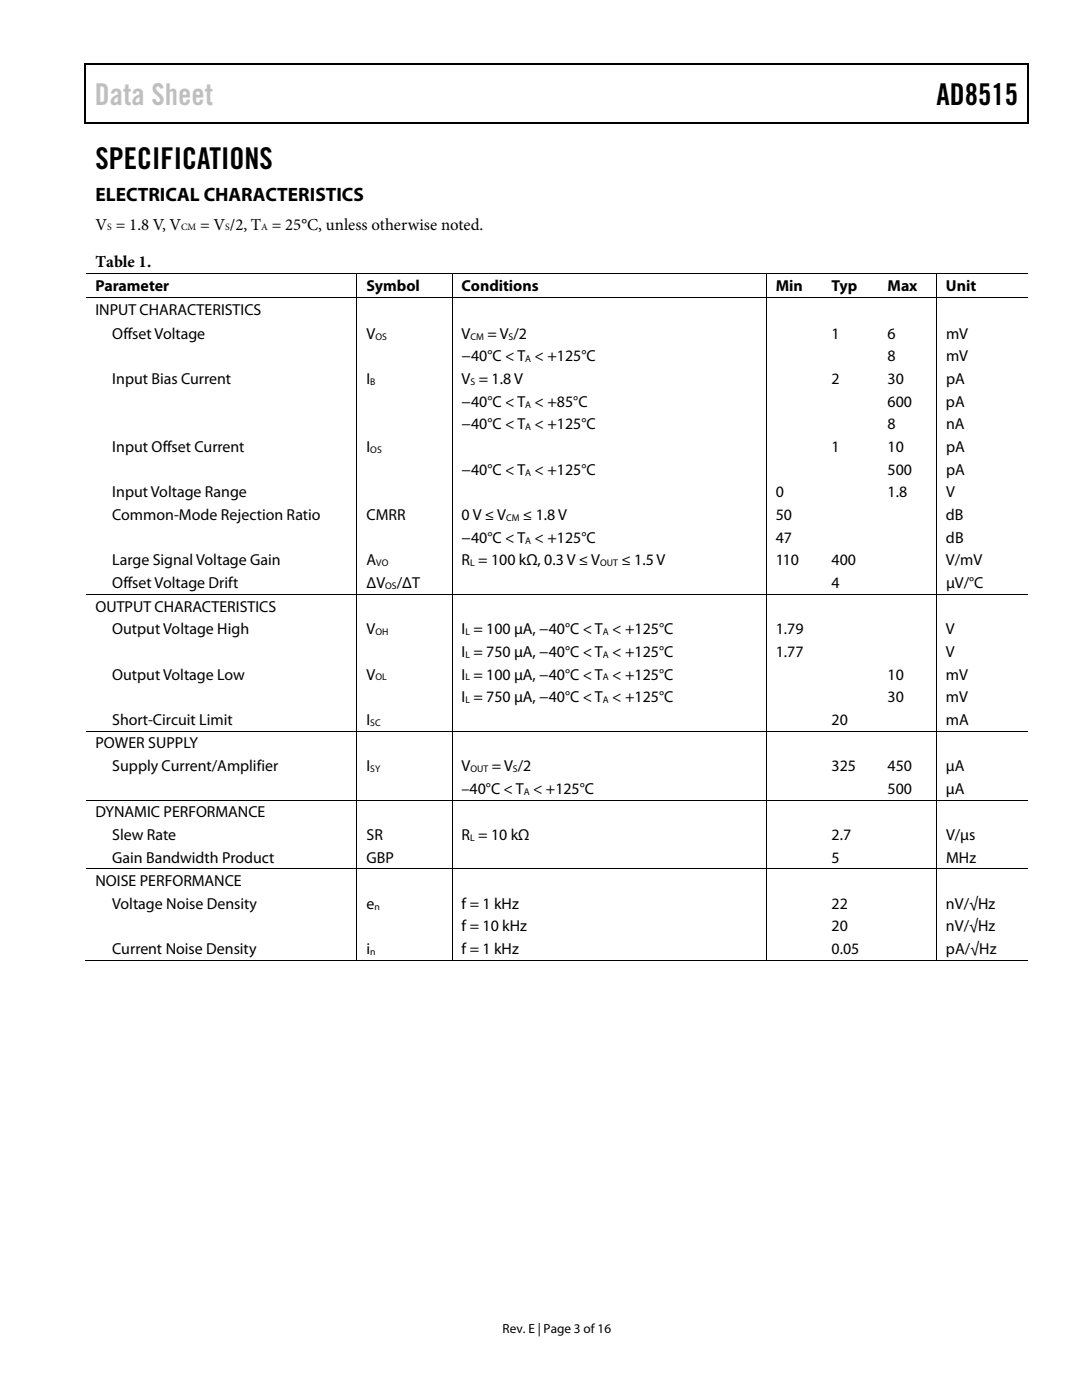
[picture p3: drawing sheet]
<svg xmlns="http://www.w3.org/2000/svg" width="216mm" height="279mm" viewBox="0 0 216 279" stroke-linecap="round" stroke-linejoin="round" font-family="sans-serif">
<defs><g id="words">
<text font-size="6" fill="#c1c1c1" x="18.9" y="21">Data Sheet</text>
<g font-size="6">
<text x="186.9" y="21">AD8515</text>
<text x="19" y="33.8">SPECIFICATIONS</text>
</g>
<text font-size="3.9" x="19" y="40.1">ELECTRICAL CHARACTERISTICS</text>
<g font-size="3.3">
<text x="19" y="45.8">V = 1.8 V, V</text>
<text x="39.9" y="45.8">= V /2, T = 25°C, unless otherwise noted.</text>
<text x="19" y="53.3">Table 1.</text>
</g>
<g font-size="3.2">
<text x="19" y="58.1">Parameter</text>
<text x="73.1" y="58.1">Symbol</text>
<text x="92.1" y="58.1">Conditions</text>
<text x="154.8" y="58.1">Min</text>
<text x="165.9" y="58.1">Typ</text>
<text x="177.1" y="58.1">Max</text>
<text x="188.8" y="58.1">Unit</text>
<text x="19" y="62.8">INPUT CHARACTERISTICS</text>
<text x="22.4" y="67.6">Offset Voltage</text>
<text x="73.1" y="67.6">V</text>
<text x="92.1" y="67.6">V</text>
<text x="97.3" y="67.6">= V /2</text>
<text x="165.9" y="67.6">1</text>
<text x="177.1" y="67.6">6</text>
<text x="188.8" y="67.6">mV</text>
<text x="22.4" y="76.6">Input Bias Current</text>
<text x="73.1" y="76.6">I</text>
<text x="92.1" y="72.1">−40°C &lt; T &lt; +125°C</text>
<text x="92.1" y="76.6">V = 1.8 V</text>
<text x="165.9" y="76.6">2</text>
<text x="177.1" y="72.1">8</text>
<text x="177.1" y="76.6">30</text>
<text x="188.8" y="72.1">mV</text>
<text x="188.8" y="76.6">pA</text>
<text x="92.1" y="81.2">−40°C &lt; T &lt; +85°C</text>
<text x="177.1" y="81.2">600</text>
<text x="188.8" y="81.2">pA</text>
<text x="92.1" y="85.7">−40°C &lt; T &lt; +125°C</text>
<text x="177.1" y="85.7">8</text>
<text x="188.8" y="85.7">nA</text>
<text x="22.4" y="90.2">Input Offset Current</text>
<text x="73.1" y="90.2">I</text>
<text x="92.1" y="94.7">−40°C &lt; T &lt; +125°C</text>
<text x="165.9" y="90.2">1</text>
<text x="177.1" y="94.7">500</text>
<text x="177.1" y="90.2">10</text>
<text x="188.8" y="90.2">pA</text>
<text x="188.8" y="94.7">pA</text>
<text x="22.4" y="99.3">Input Voltage Range</text>
<text x="154.8" y="99.3">0</text>
<text x="177.1" y="99.3">1.8</text>
<text x="188.8" y="99.3">V</text>
<text x="22.4" y="103.8">Common-Mode Rejection Ratio</text>
<text x="73.1" y="103.8">CMRR</text>
<text x="92.1" y="103.8">0 V ≤ V</text>
<text x="104.4" y="103.8">≤ 1.8 V</text>
<text x="154.8" y="103.8">50</text>
<text x="188.8" y="103.8">dB</text>
<text x="22.4" y="112.8">Large Signal Voltage Gain</text>
<text x="73.1" y="112.8">A</text>
<text x="92.1" y="112.8">R = 100 kΩ, 0.3 V ≤ V</text>
<text x="92.1" y="108.3">−40°C &lt; T &lt; +125°C</text>
<text x="124" y="112.8">≤ 1.5 V</text>
<text x="154.8" y="112.8">110</text>
<text x="154.8" y="108.3">47</text>
<text x="165.9" y="112.8">400</text>
<text x="188.8" y="112.8">V/mV</text>
<text x="188.8" y="108.3">dB</text>
<text x="22.4" y="117.3">Offset Voltage Drift</text>
<text x="73.1" y="117.3">ΔV</text>
<text x="79.2" y="117.3">/ΔT</text>
<text x="165.9" y="117.3">4</text>
<text x="188.8" y="117.3">μV/°C</text>
<text x="19" y="122">OUTPUT CHARACTERISTICS</text>
<text x="22.4" y="126.6">Output Voltage High</text>
<text x="73.1" y="126.6">V</text>
<text x="92.1" y="126.6">I = 100 µA, −40°C &lt; T &lt; +125°C</text>
<text x="92.1" y="131.1">I = 750 µA, −40°C &lt; T &lt; +125°C</text>
<text x="154.8" y="126.6">1.79</text>
<text x="154.8" y="131.1">1.77</text>
<text x="188.8" y="126.6">V</text>
<text x="188.8" y="131.1">V</text>
<text x="22.4" y="135.6">Output Voltage Low</text>
<text x="73.1" y="135.6">V</text>
<text x="92.1" y="135.6">I = 100 µA, −40°C &lt; T &lt; +125°C</text>
<text x="177.1" y="135.6">10</text>
<text x="188.8" y="135.6">mV</text>
<text x="92.1" y="140.1">I = 750 µA, −40°C &lt; T &lt; +125°C</text>
<text x="177.1" y="140.1">30</text>
<text x="188.8" y="140.1">mV</text>
<text x="19" y="149.4">POWER SUPPLY</text>
<text x="22.4" y="144.7">Short-Circuit Limit</text>
<text x="73.1" y="144.7">I</text>
<text x="165.9" y="144.7">20</text>
<text x="188.8" y="144.7">mA</text>
<text x="22.4" y="153.9">Supply Current/Amplifier</text>
<text x="73.1" y="153.9">I</text>
<text x="92.1" y="153.9">V</text>
<text x="98.1" y="153.9">= V /2</text>
<text x="165.9" y="153.9">325</text>
<text x="177.1" y="153.9">450</text>
<text x="188.8" y="153.9">µA</text>
<text x="92.1" y="158.4">–40°C &lt; T &lt; +125°C</text>
<text x="177.1" y="158.4">500</text>
<text x="188.8" y="158.4">μA</text>
<text x="19" y="163.1">DYNAMIC PERFORMANCE</text>
<text x="22.4" y="167.6">Slew Rate</text>
<text x="73.1" y="167.6">SR</text>
<text x="92.1" y="167.6">R = 10 kΩ</text>
<text x="165.9" y="167.6">2.7</text>
<text x="188.8" y="167.6">V/μs</text>
<text x="22.4" y="172.1">Gain Bandwidth Product</text>
<text x="73.1" y="172.1">GBP</text>
<text x="165.9" y="172.1">5</text>
<text x="188.8" y="172.1">MHz</text>
<text x="19" y="176.8">NOISE PERFORMANCE</text>
<text x="22.4" y="181.4">Voltage Noise Density</text>
<text x="73.1" y="181.4">e</text>
<text x="92.1" y="181.4">f = 1 kHz</text>
<text x="92.1" y="185.9">f = 10 kHz</text>
<text x="165.9" y="181.4">22</text>
<text x="165.9" y="185.9">20</text>
<text x="188.8" y="181.4">nV/√Hz</text>
<text x="188.8" y="185.9">nV/√Hz</text>
<text x="22.4" y="190.4">Current Noise Density</text>
<text x="73.1" y="190.4">i</text>
<text x="92.1" y="190.4">f = 1 kHz</text>
<text x="165.9" y="190.4">0.05</text>
<text x="188.8" y="190.4">pA/√Hz</text>
</g>
<text font-size="2.6" x="100.3" y="266">Rev. E | Page 3 of 16</text>
<g font-size="1.9">
<text x="21.4" y="46">S</text>
<text x="36.2" y="46">CM</text>
<text x="44.9" y="46">S</text>
<text x="52.1" y="46">A</text>
<text x="74.9" y="67.8">OS</text>
<text x="93.9" y="67.8">CM</text>
<text x="101.5" y="67.8">S</text>
<text x="73.9" y="76.8">B</text>
<text x="93.9" y="76.8">S</text>
<text x="104.8" y="72.3">A</text>
<text x="104.8" y="81.3">A</text>
<text x="104.8" y="85.9">A</text>
<text x="73.9" y="90.4">OS</text>
<text x="104.8" y="94.9">A</text>
<text x="101" y="103.9">CM</text>
<text x="75.1" y="113">VO</text>
<text x="93.8" y="113">L</text>
<text x="104.8" y="108.5">A</text>
<text x="119.8" y="113">OUT</text>
<text x="76.9" y="117.5">OS</text>
<text x="74.9" y="126.7">OH</text>
<text x="92.9" y="126.7">L</text>
<text x="92.9" y="131.3">L</text>
<text x="120.3" y="126.7">A</text>
<text x="120.3" y="131.3">A</text>
<text x="74.9" y="135.8">OL</text>
<text x="92.9" y="135.8">L</text>
<text x="120.3" y="135.8">A</text>
<text x="92.9" y="140.3">L</text>
<text x="120.3" y="140.3">A</text>
<text x="73.9" y="144.8">SC</text>
<text x="73.9" y="154.1">SY</text>
<text x="93.9" y="154.1">OUT</text>
<text x="102.4" y="154.1">S</text>
<text x="104.5" y="158.6">A</text>
<text x="93.8" y="167.8">L</text>
<text x="74.7" y="181.5">n</text>
<text x="73.9" y="190.6">n</text>
</g>
</g></defs>
<g fill="#000">
<path d="M16.9 12.7h.2v1h-.2zM16.9 12.7h.2v.3h-.2zM82.5 12.7h.3v.3h-.3zM205.1 12.7h.2v1h-.2zM205.1 12.7h.2v.3h-.2zM16.9 24.4h.2v.3h-.2zM82.3 24.4h.2v.3h-.2zM205.1 24.4h.2v.3h-.2zM71.1 54.5h.2v.2h-.2zM71.1 59.3h.2v.2h-.2zM90.1 54.5h.2v.2h-.2zM90.1 59.3h.2v.2h-.2z"/>
<path d="M152.8 54.5h.2v.2h-.2zM152.8 59.3h.2v.2h-.2zM164 54.5h.2v.2h-.2zM164 59.3h.2v.2h-.2zM175.2 54.5h.2v.2h-.2zM175.2 59.3h.2v.2h-.2zM186.8 54.5h.1v.2h-.1zM186.8 59.3h.1v.2h-.1zM71.1 118.5h.2v.2h-.2zM90.1 118.5h.2v.2h-.2zM152.8 118.5h.2v.2h-.2zM164 118.5h.2v.2h-.2z"/>
<path d="M175.2 118.5h.2v.2h-.2zM186.8 118.5h.1v.2h-.1zM71.1 145.8h.2v.2h-.2zM71.1 159.6h.2v.1h-.2zM90.1 145.8h.2v.2h-.2zM90.1 159.6h.2v.1h-.2zM152.8 145.8h.2v.2h-.2zM152.8 159.6h.2v.1h-.2zM164 145.8h.2v.2h-.2zM164 159.6h.2v.1h-.2zM175.2 145.8h.2v.2h-.2zM175.2 159.6h.2v.1h-.2z"/>
<path d="M186.8 145.8h.1v.2h-.1zM186.8 159.6h.1v.1h-.1zM71.1 173.3h.2v.2h-.2zM90.1 173.3h.2v.2h-.2zM152.8 173.3h.2v.2h-.2zM164 173.3h.2v.2h-.2zM175.2 173.3h.2v.2h-.2zM186.8 173.3h.1v.2h-.1zM71.1 191.6h.2v.1h-.2zM90.1 191.6h.2v.1h-.2zM152.8 191.6h.2v.1h-.2zM163.8 191.6h.2v.1h-.2z"/>
<path d="M175 191.6h.1v.1h-.1zM186.8 191.6h.1v.1h-.1z"/>
</g>
<path d="M17 13.7v10.7M17.1 12.8h65.4M82.8 12.8h122.3M205.2 13.7v10.7M17.1 24.5h188" fill="none" stroke="#000" stroke-width=".25"/>
<g fill="none" stroke="#000" stroke-width=".2">
<path d="M17.1 54.6h54M17.1 59.4h54M71.2 54.7v4.6M71.2 59.5v59M71.3 54.6h18.8M71.3 59.4h18.8M90.2 54.7v4.6M90.2 59.5v59M90.3 54.6h62.5M90.3 59.4h62.5M152.9 54.7v4.6M152.9 59.5v59"/>
<path d="M153 54.6h11M153 59.4h11M164.2 54.6h11M164.2 59.4h11M175.4 54.6h11.4M175.4 59.4h11.4M186.9 54.7v4.6M186.9 59.5v59M186.9 54.6h18.2M186.9 59.4h18.2M17.1 118.6h54M71.2 118.7v27.1"/>
<path d="M71.3 118.6h18.8M90.2 118.7v27.1M90.3 118.6h62.5M152.9 118.7v27.1M153 118.6h11M164.2 118.6h11M175.4 118.6h11.4M186.9 118.7v27.1M186.9 118.6h18.2M17.1 145.9h54M17.1 159.7h54M71.2 146v13.6"/>
<path d="M71.2 159.7v13.6M71.3 145.9h18.8M71.3 159.7h18.8M90.2 146v13.6M90.2 159.7v13.6M90.3 145.9h62.5M90.3 159.7h62.5M152.9 146v13.6M152.9 159.7v13.6M153 145.9h11M153 159.7h11M164.2 145.9h11"/>
<path d="M164.2 159.7h11M175.4 145.9h11.4M175.4 159.7h11.4M186.9 146v13.6M186.9 159.7v13.6M186.9 145.9h18.2M186.9 159.7h18.2M17.1 173.4h54M71.2 173.5v18.1M71.3 173.4h18.8M90.2 173.5v18.1M90.3 173.4h62.5"/>
<path d="M152.9 173.5v18.1M153 173.4h11M164.2 173.4h11M175.4 173.4h11.4M186.9 173.5v18.1M186.9 173.4h18.2M16.9 191.7h54.2M71.3 191.7h18.8M90.3 191.7h62.5M153 191.7h33.8M186.9 191.7h18.2"/>
</g>
<use href="#words"/>
</svg>
